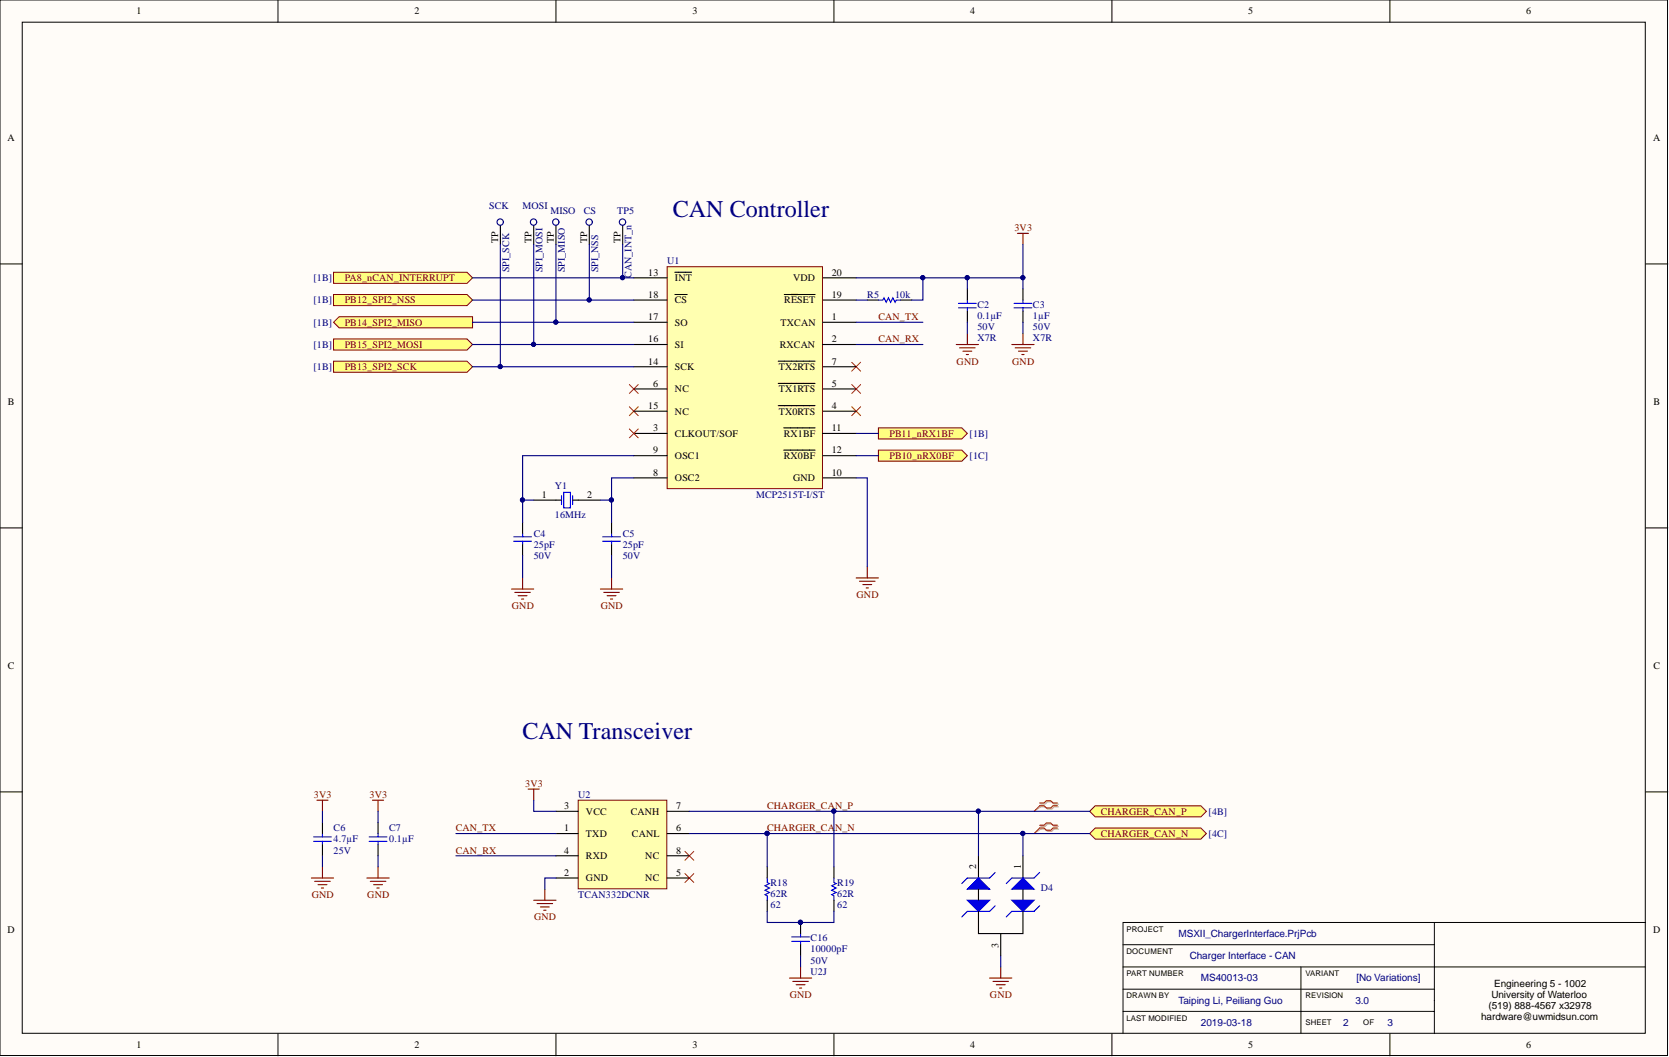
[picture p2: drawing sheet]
<svg xmlns="http://www.w3.org/2000/svg" width="381mm" height="241mm" viewBox="0 0 381 241" stroke-linecap="round" stroke-linejoin="round" font-family="sans-serif">
<defs><g id="words">
<g font-size="5.5" fill="#000080">
<text x="153.6" y="49.6">CAN Controller</text>
<text x="119.3" y="168.8">CAN Transceiver</text>
</g>
<g font-size="2.3">
<text x="31.1" y="3.3">1</text>
<text x="94.6" y="3.3">2</text>
<text x="158" y="3.3">3</text>
<text x="221.5" y="3.3">4</text>
<text x="285" y="3.3">5</text>
<text x="348.4" y="3.3">6</text>
<text x="1.7" y="32.1">A</text>
<text x="377.4" y="32.1">A</text>
<text x="113.7" y="55.5" transform="rotate(-90 113.7 55.5)">TP</text>
<text x="121.3" y="55.5" transform="rotate(-90 121.3 55.5)">TP</text>
<text x="126.4" y="55.5" transform="rotate(-90 126.4 55.5)">TP</text>
<text x="134" y="55.5" transform="rotate(-90 134 55.5)">TP</text>
<text x="141.6" y="55.5" transform="rotate(-90 141.6 55.5)">TP</text>
<text x="148" y="62.9">13</text>
<text x="154.1" y="64.2">INT</text>
<text x="181.1" y="64.2">VDD</text>
<text x="189.9" y="62.9">20</text>
<text x="148" y="68">18</text>
<text x="154.1" y="69.3">CS</text>
<text x="179" y="69.3">RESET</text>
<text x="189.9" y="68">19</text>
<text x="148" y="73.1">17</text>
<text x="154.1" y="74.3">SO</text>
<text x="178.2" y="74.3">TXCAN</text>
<text x="189.9" y="73.1">1</text>
<text x="148" y="83.2">14</text>
<text x="148" y="78.1">16</text>
<text x="154.1" y="79.4">SI</text>
<text x="178" y="79.4">RXCAN</text>
<text x="189.9" y="78.1">2</text>
<text x="189.9" y="83.2">7</text>
<text x="149.1" y="88.3">6</text>
<text x="154.1" y="89.6">NC</text>
<text x="154.1" y="84.5">SCK</text>
<text x="177.8" y="89.6">TX1RTS</text>
<text x="177.8" y="84.5">TX2RTS</text>
<text x="189.9" y="88.3">5</text>
<text x="1.8" y="92.4">B</text>
<text x="148" y="93.4">15</text>
<text x="154.1" y="94.6">NC</text>
<text x="177.8" y="94.6">TX0RTS</text>
<text x="189.9" y="93.4">4</text>
<text x="377.4" y="92.4">B</text>
<text x="149.1" y="98.4">3</text>
<text x="154.1" y="99.7">CLKOUT/SOF</text>
<text x="178.9" y="99.7">RX1BF</text>
<text x="189.9" y="98.4">11</text>
<text x="149.1" y="103.5">9</text>
<text x="154.1" y="104.8">OSC1</text>
<text x="178.9" y="104.8">RX0BF</text>
<text x="189.9" y="103.5">12</text>
<text x="123.7" y="113.7">1</text>
<text x="134" y="113.7">2</text>
<text x="149.1" y="108.6">8</text>
<text x="154.1" y="109.9">OSC2</text>
<text x="181.1" y="109.9">GND</text>
<text x="189.9" y="108.6">10</text>
<text x="1.8" y="152.7">C</text>
<text x="377.4" y="152.7">C</text>
<text x="128.8" y="184.7">3</text>
<text x="133.8" y="186">VCC</text>
<text x="144" y="186">CANH</text>
<text x="154.3" y="184.7">7</text>
<text x="128.8" y="189.8">1</text>
<text x="133.8" y="191.1">TXD</text>
<text x="144.3" y="191.1">CANL</text>
<text x="154.3" y="189.8">6</text>
<text x="128.8" y="194.9">4</text>
<text x="133.8" y="196.1">RXD</text>
<text x="147.3" y="196.1">NC</text>
<text x="154.3" y="194.9">8</text>
<text x="128.8" y="199.9">2</text>
<text x="133.8" y="201.2">GND</text>
<text x="147.3" y="201.2">NC</text>
<text x="154.3" y="199.9">5</text>
<text x="222.9" y="198.4" transform="rotate(-90 222.9 198.4)">2</text>
<text x="233" y="198.4" transform="rotate(-90 233 198.4)">1</text>
<text x="1.7" y="213">D</text>
<text x="377.4" y="213">D</text>
<text x="227.9" y="216.3" transform="rotate(-90 227.9 216.3)">3</text>
<text x="340.5" y="227.8">University of Waterloo</text>
<text x="341.1" y="225.3">Engineering 5 - 1002</text>
<text x="338.1" y="232.9">hardware@uwmidsun.com</text>
<text x="339.8" y="230.4">(519) 888-4567 x32978</text>
<text x="31.1" y="239.3">1</text>
<text x="94.6" y="239.3">2</text>
<text x="158" y="239.3">3</text>
<text x="221.5" y="239.3">4</text>
<text x="285" y="239.3">5</text>
<text x="348.4" y="239.3">6</text>
</g>
<g font-size="2.3" fill="#000080">
<text x="111.7" y="47.7">SCK</text>
<text x="119.3" y="47.7">MOSI</text>
<text x="125.6" y="49">MISO</text>
<text x="133.3" y="49">CS</text>
<text x="140.9" y="49">TP5</text>
<text x="71.6" y="64.2">[1B]</text>
<text x="116.3" y="62.2" transform="rotate(-90 116.3 62.2)">SPI_SCK</text>
<text x="123.9" y="62.2" transform="rotate(-90 123.9 62.2)">SPI_MOSI</text>
<text x="128.9" y="62.2" transform="rotate(-90 128.9 62.2)">SPI_MISO</text>
<text x="136.6" y="62.2" transform="rotate(-90 136.6 62.2)">SPI_NSS</text>
<text x="144.2" y="63.4" transform="rotate(-90 144.2 63.4)">CAN_INT_n</text>
<text x="152.3" y="60.4">U1</text>
<text x="71.6" y="69.3">[1B]</text>
<text x="198" y="68">R5</text>
<text x="204.3" y="68">10k</text>
<text x="223.1" y="70.3">C2</text>
<text x="235.8" y="70.3">C3</text>
<text x="71.6" y="74.3">[1B]</text>
<text x="223.1" y="72.8">0.1µF</text>
<text x="223.1" y="75.4">50V</text>
<text x="223.1" y="77.9">X7R</text>
<text x="235.8" y="72.8">1µF</text>
<text x="235.8" y="75.4">50V</text>
<text x="235.8" y="77.9">X7R</text>
<text x="71.6" y="79.4">[1B]</text>
<text x="71.6" y="84.5">[1B]</text>
<text x="221.3" y="99.7">[1B]</text>
<text x="221.3" y="104.8">[1C]</text>
<text x="126.7" y="111.6">Y1</text>
<text x="172.6" y="113.7">MCP2515T-I/ST</text>
<text x="126.7" y="118.2">16MHz</text>
<text x="121.8" y="125.1">25pF</text>
<text x="121.8" y="122.5">C4</text>
<text x="142.1" y="125.1">25pF</text>
<text x="142.1" y="122.5">C5</text>
<text x="121.8" y="127.6">50V</text>
<text x="142.1" y="127.6">50V</text>
<text x="132" y="182.2">U2</text>
<text x="275.9" y="186">[4B]</text>
<text x="76.1" y="189.8">C6</text>
<text x="88.8" y="189.8">C7</text>
<text x="275.9" y="191.1">[4C]</text>
<text x="76.1" y="194.9">25V</text>
<text x="76.1" y="192.3">4.7µF</text>
<text x="88.8" y="192.3">0.1µF</text>
<text x="175.9" y="202.2">R18</text>
<text x="191.1" y="202.2">R19</text>
<text x="237.6" y="203.5">D4</text>
<text x="132" y="205">TCAN332DCNR</text>
<text x="175.9" y="207.3">62</text>
<text x="175.9" y="204.8">62R</text>
<text x="191.1" y="207.3">62</text>
<text x="191.1" y="204.8">62R</text>
<text x="185" y="214.9">C16</text>
<text x="269.1" y="213.9">MSXII_ChargerInterface.PrjPcb</text>
<text x="185" y="217.4">10000pF</text>
<text x="185" y="220">50V</text>
<text x="271.6" y="219">Charger Interface - CAN</text>
<text x="185" y="222.5">U2J</text>
<text x="274.1" y="224">MS40013-03</text>
<text x="309.7" y="224">[No Variations]</text>
<text x="269.1" y="229.1">Taiping Li, Peiliang Guo</text>
<text x="309.4" y="229.1">3.0</text>
<text x="274.1" y="234.2">2019-03-18</text>
<text x="306.6" y="234.2">2</text>
<text x="316.8" y="234.2">3</text>
</g>
<g font-size="2.3" fill="#800000">
<text x="231.6" y="52.8">3V3</text>
<text x="78.7" y="64.2">PA8_nCAN_INTERRUPT</text>
<text x="78.7" y="69.3">PB12_SPI2_NSS</text>
<text x="78.7" y="74.3">PB14_SPI2_MISO</text>
<text x="200.5" y="73.1">CAN_TX</text>
<text x="78.7" y="79.4">PB15_SPI2_MOSI</text>
<text x="200.5" y="78.1">CAN_RX</text>
<text x="218.4" y="83.2">GND</text>
<text x="231.1" y="83.2">GND</text>
<text x="78.7" y="84.5">PB13_SPI2_SCK</text>
<text x="203.1" y="99.7">PB11_nRX1BF</text>
<text x="203.1" y="104.8">PB10_nRX0BF</text>
<text x="195.5" y="136.5">GND</text>
<text x="116.8" y="139">GND</text>
<text x="137.2" y="139">GND</text>
<text x="119.9" y="179.6">3V3</text>
<text x="71.7" y="182.2">3V3</text>
<text x="84.4" y="182.2">3V3</text>
<text x="175.1" y="184.7">CHARGER_CAN_P</text>
<text x="251.3" y="186">CHARGER_CAN_P</text>
<text x="104.1" y="189.8">CAN_TX</text>
<text x="175.1" y="189.8">CHARGER_CA</text>
<text x="190.6" y="189.8">N_N</text>
<text x="251.3" y="191.1">CHARGER_CAN_N</text>
<text x="104.1" y="194.9">CAN_RX</text>
<text x="71.2" y="205">GND</text>
<text x="83.8" y="205">GND</text>
<text x="121.9" y="210.1">GND</text>
<text x="180.3" y="227.8">GND</text>
<text x="226" y="227.8">GND</text>
</g>
<g font-size="1.8">
<text x="257.1" y="212.7">PROJECT</text>
<text x="257.1" y="217.8">DOCUMENT</text>
<text x="257.1" y="227.9">DRAWN BY</text>
<text x="257.1" y="222.9">PART NUMBER</text>
<text x="298" y="227.9">REVISION</text>
<text x="298" y="222.9">VARIANT</text>
<text x="257.1" y="233">LAST MODIFIED</text>
<text x="298" y="234">SHEET</text>
<text x="311.2" y="234">OF</text>
</g>
</g></defs>
<g fill="#fffcf8" stroke="#000" stroke-width=".23">
<path d="M0 0h380.7v241h-380.7z"/>
<path d="M5.1 5.1h370.5v230.8h-370.5z"/>
</g>
<g fill="none" stroke="#000" stroke-width=".23">
<path d="M63.5 0v5.1M126.9 0v5.1M190.4 0v5.1M253.8 0v5.1M317.3 0v5.1M0 60.3h5.1M375.7 60.3h5M0 120.5h5.1M375.7 120.5h5M0 180.8h5.1M375.7 180.8h5M256.4 215.7h71"/>
<path d="M327.4 210.6h-71v25.4M327.4 210.6v25.4M327.4 210.6h48.3M63.5 236v5M126.9 236v5M190.4 236v5M253.8 236v5M256.4 230.9h71M256.4 220.7h119.3M256.4 225.8h71M297 220.7v15.3M317.3 236v5"/>
</g>
<g fill="none" stroke="#800000" stroke-width=".25">
<path d="M232.3 53.3h2.5M233.5 53.3v2.5M116.8 134.5h5M117.5 135.2h3.6M118.3 136h2M119 136.8h.6M119.3 131.9v2.6M137.1 134.5h5M137.8 135.2h3.6M138.6 136h2M139.4 136.8h.5M139.6 131.9v2.6"/>
<path d="M195.4 131.9h5.1M196.2 132.7h3.6M197 133.5h2M197.7 134.2h.5M198 129.4v2.5"/>
</g>
<path d="M143.7 87.8l2 2M143.7 92.9l2 2M145.7 87.8l-2 2M145.7 92.9l-2 2M194.4 82.7l2.1 2M194.4 87.8l2.1 2M194.4 92.9l2.1 2M196.5 82.7l-2.1 2M196.5 87.8l-2.1 2M196.5 92.9l-2.1 2" fill="none" stroke="#f00" stroke-width=".23"/>
<path d="M200.5 68.5h1l.3-.5 .5 1 .5-1 .5 1 .5-1 .5 1 .3-.5h1M128.2 113.2v2M128.7 112.4h1.5v3.5h-1.5zM130.7 113.2v2M117.3 123.6h4M117.3 122.5h4M119.3 121.8v.7M119.3 123.6v.7M137.6 123.6h4M137.6 122.5h4M139.6 121.8v.7M139.6 123.6v.7" fill="none" stroke="#00f" stroke-width=".25"/>
<path d="M114.2 50.7v5.1M198 68.5h2.5M205.6 68.5h2.5M119.3 119.2v2.6M121.8 114.2h6.4M130.7 114.2h6.4M139.6 119.2v2.6M119.3 124.3v2.6M139.6 124.3v2.6" fill="none" stroke="#000" stroke-width=".25"/>
<circle cx="114.2" cy="50.7" r=".72" fill="#fffcf8" stroke="#000080" stroke-width=".25"/>
<path d="M121.8 50.7v5.1" fill="none" stroke="#000" stroke-width=".25"/>
<circle cx="121.8" cy="50.7" r=".72" fill="#fffcf8" stroke="#000080" stroke-width=".25"/>
<path d="M126.9 50.7v5.1" fill="none" stroke="#000" stroke-width=".25"/>
<circle cx="126.9" cy="50.7" r=".72" fill="#fffcf8" stroke="#000080" stroke-width=".25"/>
<path d="M134.5 50.7v5.1" fill="none" stroke="#000" stroke-width=".25"/>
<circle cx="134.5" cy="50.7" r=".72" fill="#fffcf8" stroke="#000080" stroke-width=".25"/>
<path d="M142.1 50.7v5.1" fill="none" stroke="#000" stroke-width=".25"/>
<circle cx="142.1" cy="50.7" r=".72" fill="#fffcf8" stroke="#000080" stroke-width=".25"/>
<path d="M218.8 70.3h4.1M218.8 69.3h4.1M220.8 68.5v.8M220.8 70.3v.7M231.5 70.3h4.1M231.5 69.3h4.1M233.5 68.5v.8M233.5 70.3v.7" fill="none" stroke="#00f" stroke-width=".25"/>
<path d="M220.8 66v2.5M220.8 71v2.6M233.5 66v2.5M233.5 71v2.6" fill="none" stroke="#000" stroke-width=".25"/>
<path d="M218.3 78.6h5.1M219.1 79.4h3.5M220.8 76.1v2.5M231 78.6h5.1M231.7 79.4h3.6M233.5 76.1v2.5M219.8 80.2h2M220.6 80.9h.5M232.5 80.2h2M233.3 80.9h.5" fill="none" stroke="#800000" stroke-width=".25"/>
<g fill="#ffff80" stroke="#800000" stroke-width=".23">
<path d="M76.1 67.2h30.5l1.3 1.3-1.3 1.3h-30.5z" fill-rule="evenodd"/>
<path d="M76.1 73.6l1.3-1.3h30.5v2.5h-30.5z" fill-rule="evenodd"/>
<path d="M76.1 77.4h30.5l1.3 1.2-1.3 1.3h-30.5z" fill-rule="evenodd"/>
<path d="M76.1 82.5h30.5l1.3 1.2-1.3 1.3h-30.5z" fill-rule="evenodd"/>
<path d="M76.1 62.2h30.5l1.3 1.2-1.3 1.3h-30.5z" fill-rule="evenodd"/>
</g>
<path d="M152.3 60.9h35.5v50.7h-35.5z" fill="#ffffb0" stroke="#800000" stroke-width=".23"/>
<g fill="none" stroke="#000" stroke-width=".25">
<path d="M144.7 73.6h7.6M144.7 78.6h7.6M144.7 63.4h7.6M144.7 68.5h7.6M154.1 62.2h3.8M154.1 67.2h2.8M179 67.2h7.1M187.8 73.6h7.6M187.8 78.6h7.6M187.8 63.4h7.6M187.8 68.5h7.6M144.7 98.9h7.6"/>
<path d="M144.7 93.9h7.6M144.7 88.8h7.6M144.7 83.7h7.6M177.7 92.6h8.4M177.7 87.5h8.4M177.7 82.5h8.4M178.9 97.7h7.2M187.8 98.9h7.6M187.8 93.9h7.6M187.8 88.8h7.6M187.8 83.7h7.6M144.7 109.1h7.6"/>
<path d="M144.7 104h7.6M178.9 102.8h7.2M187.8 109.1h7.6M187.8 104h7.6"/>
</g>
<g fill="#ffff80" stroke="#800000" stroke-width=".23">
<path d="M200.5 97.7h19.1l1.2 1.2-1.2 1.3h-19.1z" fill-rule="evenodd"/>
<path d="M200.5 102.8h19.1l1.2 1.2-1.2 1.3h-19.1z" fill-rule="evenodd"/>
</g>
<path d="M143.7 97.9l2 2.1M145.7 97.9l-2 2.1M156.4 194.4l2 2M156.4 199.4l2 2.1M158.4 194.4l-2 2M158.4 199.4l-2 2.1" fill="none" stroke="#f00" stroke-width=".23"/>
<circle cx="175.1" cy="190.3" r=".47" fill="#000080" stroke="#000080" stroke-width=".23"/>
<path d="M120.6 180.1h2.5M121.8 180.1v2.6" fill="none" stroke="#800000" stroke-width=".25"/>
<path d="M71.6 191.1h4M71.6 192.1h4M73.6 190.3v.8M73.6 192.1v.7M84.3 191.1h4M84.3 192.1h4M86.3 190.3v.8M86.3 192.1v.7" fill="none" stroke="#00f" stroke-width=".25"/>
<path d="M73.6 187.8v2.5M73.6 192.8v2.6M86.3 187.8v2.5M86.3 192.8v2.6" fill="none" stroke="#000" stroke-width=".25"/>
<g fill="#ffff80" stroke="#800000" stroke-width=".23">
<path d="M248.8 185.2l1.2-1.3h24.1l1.3 1.3-1.3 1.3h-24.1z" fill-rule="evenodd"/>
<path d="M248.8 190.3l1.2-1.3h24.1l1.3 1.3-1.3 1.3h-24.1z" fill-rule="evenodd"/>
</g>
<path d="M237.6 183.6h1l.5-.5h1l.5 .5h1M237.6 184.2h1l.5 .5h1l.5-.5h1M237.6 188.6h1l.5-.5h1l.5 .5h1M237.6 189.3h1l.5 .5h1l.5-.5h1" fill="none" stroke="#d0a19e" stroke-width=".25"/>
<path d="M237.6 184.2l-1.5 1M237.6 189.3l-1.5 1" fill="none" stroke="#d0a19e" stroke-width=".23"/>
<path d="M237.3 183.3h1l.6-.5h1l.5 .5h1M237.3 183.9h1l.6 .6h1l.5-.6h1M237.3 188.4h1l.6-.5h1l.5 .5h1M237.3 189h1l.6 .5h1l.5-.5h1" fill="none" stroke="#f00" stroke-width=".25"/>
<path d="M237.3 183.9l-1.2 1.3M237.3 189l-1.2 1.3" fill="none" stroke="#f00" stroke-width=".23"/>
<path d="M223.4 195.4v5M233.5 195.4v5M228.4 213.1v5.1" fill="none" stroke="#000" stroke-width=".25"/>
<path d="M220.8 203l2.6-2.6 2.5 2.6z" fill="#00f"/>
<path d="M220.8 203l2.6-2.6 2.5 2.6z" fill="none" stroke="#00f" stroke-width=".25"/>
<path d="M220.8 205.5h5.1l-2.5 2.6z" fill="#00f"/>
<path d="M227.2 199.2l-1.3 1.2h-5.1l-1.2 1.3M220.8 205.5h5.1l-2.5 2.6zM227.2 206.8l-1.3 1.3h-5.1l-1.2 1.2" fill="none" stroke="#00f" stroke-width=".25"/>
<path d="M231 203l2.5-2.6 2.6 2.6z" fill="#00f"/>
<path d="M231 203l2.5-2.6 2.6 2.6z" fill="none" stroke="#00f" stroke-width=".25"/>
<path d="M233.5 203v2.5" fill="none" stroke="#000" stroke-width=".25"/>
<path d="M231 205.5h5.1l-2.6 2.6z" fill="#00f"/>
<path d="M237.3 199.2l-1.2 1.2h-5.1l-1.3 1.3M175.1 200.4v1.1l.5 .2-1 .5 1 .5-1 .5 1 .5-1 .5 .5 .3v1M180.7 214.9h4.1M180.7 213.9h4.1M182.8 213.1v.8M182.8 214.9v.8M190.4 200.4v1.1l.5 .2-1 .5 1 .5-1 .5 1 .5-1 .5 .5 .3v1M231 205.5h5.1l-2.6 2.6zM237.3 206.8l-1.2 1.3h-5.1l-1.3 1.2" fill="none" stroke="#00f" stroke-width=".25"/>
<path d="M175.1 197.9v2.5M190.4 197.9v2.5M175.1 205.5v2.6M182.8 210.6v2.5M182.8 215.7v2.5M190.4 205.5v2.6M223.4 208.1v5h10.1v-5M223.4 203v2.5" fill="none" stroke="#000" stroke-width=".25"/>
<path d="M180.2 223.3h5.1M181 224h3.5M181.7 224.8h2.1M182.5 225.6h.5M182.8 220.7v2.6M225.9 223.3h5.1M226.7 224h3.5M227.4 224.8h2.1M228.2 225.6h.5M228.4 220.7v2.6" fill="none" stroke="#800000" stroke-width=".25"/>
<circle cx="182.7" cy="210.6" r=".47" fill="#000080" stroke="#000080" stroke-width=".23"/>
<path d="M132 182.7h20.2v20.2h-20.2z" fill="#ffffb0" stroke="#800000" stroke-width=".23"/>
<path d="M126.9 190.3h5.1M126.9 185.2h5.1M126.9 195.4h5.1M152.3 190.3h5.1M152.3 185.2h5.1M152.3 195.4h5.1M126.9 200.4h5.1M152.3 200.4h5.1" fill="none" stroke="#000" stroke-width=".25"/>
<g fill="none" stroke="#800000" stroke-width=".25">
<path d="M72.3 182.7h2.6M73.6 182.7v2.5M73.6 197.9v2.5M85 182.7h2.6M86.3 182.7v2.5M86.3 197.9v2.5M71.1 200.4h5M71.8 201.2h3.6M72.6 202h2M73.4 202.7h.5M83.8 200.4h5M84.5 201.2h3.6"/>
<path d="M85.3 202h2M86 202.7h.6M121.8 205.5h5.1M122.6 206.3h3.6M123.4 207h2M124.1 207.8h.5M124.4 203v2.5"/>
</g>
<g fill="none" stroke="#000080" stroke-width=".25">
<path d="M114.2 55.8v27.9M121.8 55.8v22.8M126.9 55.8v17.8M134.5 55.8v12.7M142.1 55.8v7.6M233.5 55.8v7.6h-38.1M107.9 68.5h36.8M107.9 78.6h36.8M107.9 63.4h36.8M107.9 73.6h36.8M195.4 78.6h15.3M195.4 73.6h15.3"/>
<path d="M195.4 68.5h2.6M210.7 63.4v5.1h-2.6M220.8 63.4v2.6M220.8 73.6v2.5M233.5 63.4v2.6M233.5 73.6v2.5M107.9 83.7h36.8M195.4 98.9h5.1M119.3 114.2h2.5M137.1 114.2h2.5v5M144.7 104h-25.4v15.2M144.7 109.1h-5.1v5.1"/>
<path d="M195.4 109.1h2.6v20.3M195.4 104h5.1M119.3 126.9v5M139.6 126.9v5M73.6 185.2v2.6M73.6 195.4v2.5M86.3 185.2v2.6M86.3 195.4v2.5M104.1 190.3h22.8M104.1 195.4h22.8M121.8 182.7v2.5h5.1M157.4 190.3h91.4"/>
<path d="M157.4 185.2h91.4M175.1 190.3v7.6M190.4 185.2v12.7M223.4 185.2v10.2M233.5 190.3v5.1M126.9 200.4h-2.5v2.6M175.1 208.1v2.5h15.3v-2.5M182.8 218.2v2.5M228.4 218.2v2.5"/>
</g>
<g fill="#000080" stroke="#000080" stroke-width=".23">
<circle cx="134.5" cy="68.5" r=".47"/>
<circle cx="121.8" cy="78.6" r=".47"/>
<circle cx="220.8" cy="63.4" r=".47"/>
<circle cx="233.5" cy="63.4" r=".47"/>
<circle cx="210.6" cy="63.4" r=".47"/>
<circle cx="142.1" cy="63.4" r=".47"/>
<circle cx="126.9" cy="73.5" r=".47"/>
<circle cx="114.2" cy="83.7" r=".47"/>
<circle cx="223.3" cy="185.2" r=".47"/>
<circle cx="233.5" cy="190.3" r=".47"/>
<circle cx="119.3" cy="114.1" r=".47"/>
<circle cx="139.6" cy="114.1" r=".47"/>
<circle cx="175.1" cy="190.3" r=".47"/>
<circle cx="182.7" cy="210.6" r=".47"/>
<circle cx="190.3" cy="185.2" r=".47"/>
</g>
<use href="#words"/>
</svg>
